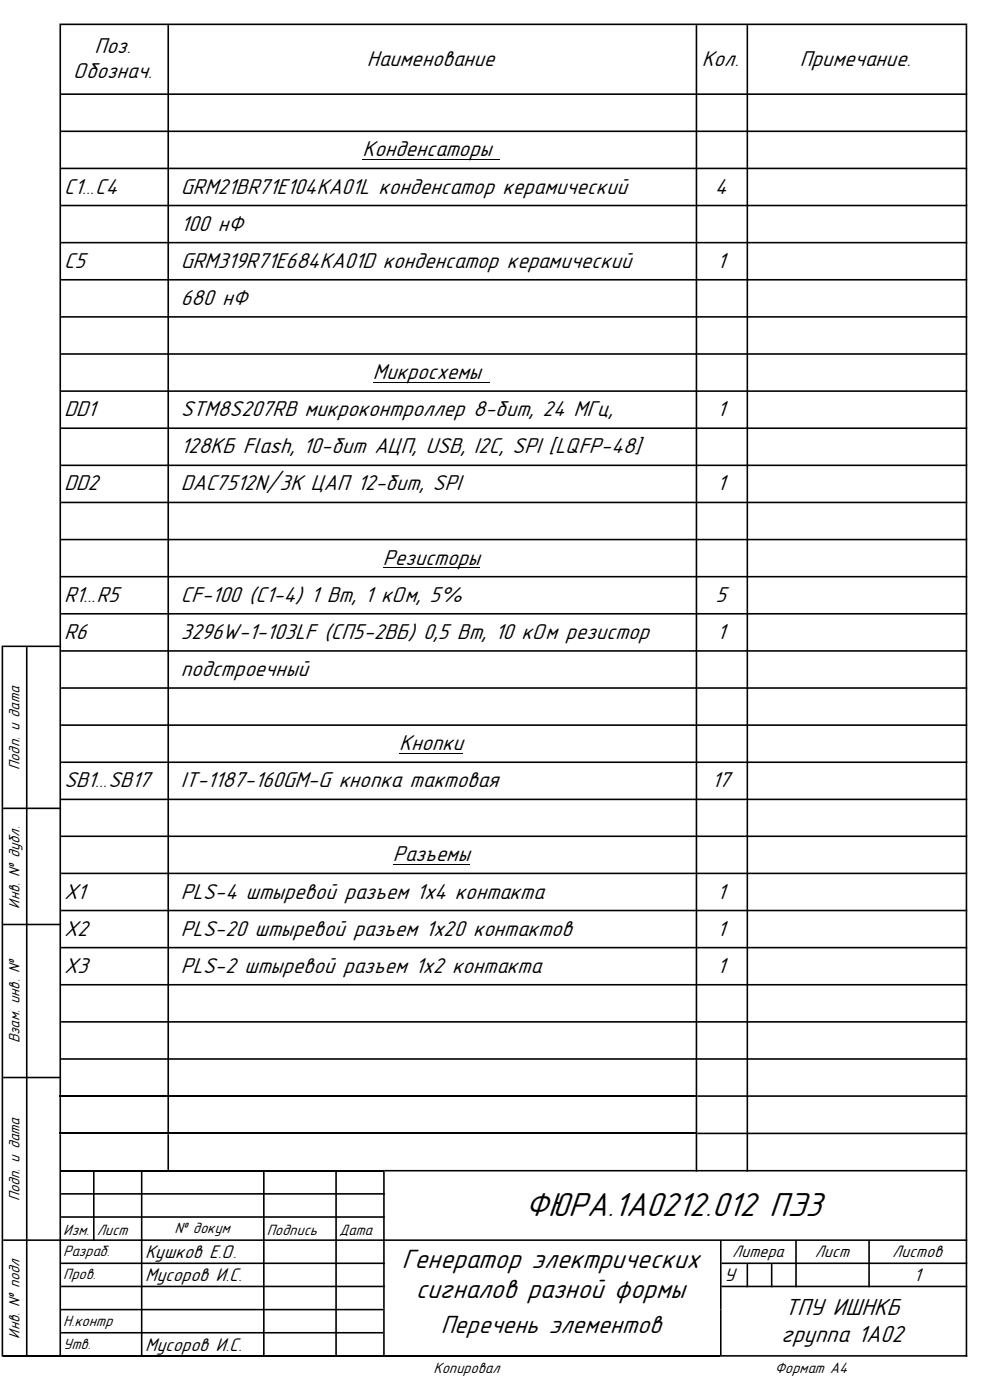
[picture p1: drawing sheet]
<svg xmlns="http://www.w3.org/2000/svg" width="210mm" height="297mm" viewBox="0 0 210 297" stroke-linecap="round" stroke-linejoin="round" font-family="sans-serif">
<defs><g id="words">
<text font-size="7.5" x="111.4" y="258">ФЮРА.1А0212.012 ПЭ3</text>
<g font-size="6">
<text x="85.2" y="269">Генератор электрических</text>
<text x="88.2" y="275.5">сигналов разной формы</text>
</g>
<text font-size="5.6" x="93.5" y="282.7">Перечень элементов</text>
<g font-size="5.2">
<text x="166.4" y="278.9">ТПУ ИШНКБ</text>
<text x="165.7" y="284.7">группа 1А02</text>
</g>
<g font-size="4.8">
<text x="20.1" y="11.3">Поз.</text>
<text x="15.5" y="16.6">Обознач.</text>
<text x="77.9" y="14">Наименование</text>
<text x="148.9" y="14">Кол.</text>
<text x="169.7" y="14">Примечание.</text>
<text x="76.9" y="33.2">Конденсаторы</text>
<text x="13.6" y="41.1">С1…C4</text>
<text x="38.4" y="41.1">GRM21BR71E104KA01L конденсатор керамический</text>
<text x="151.7" y="41.1">4</text>
<text x="38.4" y="48.9">100 нФ</text>
<text x="13.6" y="56.8">C5</text>
<text x="38.4" y="56.8">GRM319R71E684KA01D конденсатор керамический</text>
<text x="152.1" y="56.8">1</text>
<text x="38.4" y="64.7">680 нФ</text>
<text x="79.1" y="80.4">Микросхемы</text>
<text x="13.6" y="88.3">DD1</text>
<text x="38.3" y="88.3">STM8S207RB микроконтроллер 8-бит, 24 МГц,</text>
<text x="152.1" y="88.3">1</text>
<text x="38.4" y="96.2">128КБ Flash, 10-бит АЦП, USB, I2C, SPI [LQFP-48]</text>
<text x="13.6" y="104.1">DD2</text>
<text x="38.3" y="104.1">DAC7512N/3K ЦАП 12-бит, SPI</text>
<text x="152.1" y="104.1">1</text>
<text x="81.2" y="119.8">Резисторы</text>
<text x="13.6" y="127.7">R1…R5</text>
<text x="38.4" y="127.7">CF-100 (С1-4) 1 Вт, 1 кОм, 5%</text>
<text x="151.8" y="127.7">5</text>
<text x="13.6" y="135.6">R6</text>
<text x="38.4" y="135.6">3296W-1-103LF (СП5-2ВБ) 0,5 Вт, 10 кОм резистор</text>
<text x="152.1" y="135.6">1</text>
<text x="38.4" y="143.4">подстроечный</text>
<text x="84.7" y="159.2">Кнопки</text>
<text x="13.6" y="167">SB1…SB17</text>
<text x="38.4" y="167">IT-1187-160GM-G кнопка тактовая</text>
<text x="151" y="167">17</text>
<text x="83.4" y="182.8">Разъемы</text>
<text x="13.6" y="190.6">X1</text>
<text x="38.4" y="190.6">PLS-4 штыревой разъем 1x4 контакта</text>
<text x="152.1" y="190.6">1</text>
<text x="13.6" y="198.5">X2</text>
<text x="38.4" y="198.5">PLS-20 штыревой разъем 1x20 контактов</text>
<text x="152.1" y="198.5">1</text>
<text x="13.6" y="206.4">X3</text>
<text x="38.4" y="206.4">PLS-2 штыревой разъем 1x2 контакта</text>
<text x="152.1" y="206.4">1</text>
</g>
<g font-size="4.1">
<text x="30.8" y="266.9">Кушков Е.О.</text>
<text x="30.8" y="271.8">Мусоров И.С.</text>
<text x="153.6" y="271.8">У</text>
<text x="193.9" y="271.8">1</text>
<text x="30.8" y="286.6">Мусоров И.С.</text>
</g>
<g font-size="3.7">
<text x="155.3" y="266.6">Литера</text>
<text x="172.9" y="266.6">Лист</text>
<text x="189.3" y="266.6">Листов</text>
</g>
<g font-size="3.4">
<text x="4.1" y="163.4" transform="rotate(-90 4.1 163.4)">Подп. и дата</text>
<text x="4.1" y="192.7" transform="rotate(-90 4.1 192.7)">Инв. № дубл.</text>
<text x="4.1" y="221.4" transform="rotate(-90 4.1 221.4)">Взам. инв. №</text>
<text x="4.1" y="254.9" transform="rotate(-90 4.1 254.9)">Подп. и дата</text>
<text x="13.4" y="262">Изм. Лист</text>
<text x="37" y="261.6">№ докум</text>
<text x="56.6" y="262">Подпись</text>
<text x="71.9" y="262">Дата</text>
<text x="13.4" y="266.5">Разраб.</text>
<text x="13.4" y="271.4">Пров.</text>
<text x="13.4" y="281.2">Н.контр</text>
<text x="4.1" y="284" transform="rotate(-90 4.1 284)">Инв. № подл</text>
<text x="13.4" y="286.1">Утв.</text>
<text x="92" y="291.4">Копировал</text>
<text x="164.3" y="291.4">Формат А4</text>
</g>
</g></defs>
<path d="M76.9 33.8h29.1M79.1 81.1h24.7M81.2 120.5h20.5M84.7 159.8h13.5M83.4 183.4h16.2" fill="none" stroke="#000" stroke-width=".21"/>
<g fill="#000">
<path d="M12.6 5h.4v227.4h-.4zM35.5 5.3h.4v227.1h-.4z" fill-rule="evenodd"/>
<path d="M13 5h192.2v.3h-192.2zM13 19.8h192.2v.4h-192.2zM13 27.7h192.2v.3h-192.2zM13 35.6h192.2v.3h-192.2zM13 43.4h192.2v.4h-192.2zM13 51.3h192.2v.3h-192.2zM13 59.2h192.2v.3h-192.2zM13 67.1h192.2v.3h-192.2zM13 74.9h192.2v.4h-192.2zM13 82.8h192.2v.3h-192.2zM13 90.7h192.2v.3h-192.2zM13 98.6h192.2v.3h-192.2zM13 106.4h192.2v.4h-192.2zM13 114.3h192.2v.3h-192.2zM13 122.2h192.2v.3h-192.2zM13 130h192.2v.4h-192.2zM.7 136.9h12.3v.4h-12.3zM13 137.9h192.2v.4h-192.2zM13 145.8h192.2v.3h-192.2zM13 153.7h192.2v.3h-192.2zM13 161.5h192.2v.4h-192.2zM13 169.4h192.2v.4h-192.2zM.7 171.3h12.3v.4h-12.3zM13 177.2h192.2v.4h-192.2zM13 185.1h192.2v.4h-192.2zM13 193h192.2v.3h-192.2zM.7 196h12.3v.3h-12.3zM13 200.9h192.2v.3h-192.2zM13 208.7h192.2v.4h-192.2zM13 216.6h192.2v.4h-192.2zM13 224.5h192.2v.3h-192.2zM.7 228.4h12.3v.4h-12.3zM147.9 232.4h57.3v.3h-57.3zM147.9 240.3h57.3v.3h-57.3zM81.6 248.2h123.6v.3h-123.6zM13 253.1h68.6v.3h-68.6zM13 258h68.6v.4h-68.6zM.7 262.9h204.5v.4h-204.5zM153.1 267.8h52.1v.4h-52.1zM153.1 272.8h52.1v.3h-52.1zM13 277.7h68.3v.3h-68.3zM13 282.6h68.3v.3h-68.3zM152.7 287.5h52.5v.3h-52.5z" fill-rule="evenodd"/>
<path d="M12.6 232.7h.4v7.6h-.4zM35.5 232.7h.4v7.6h-.4z" fill-rule="evenodd"/>
<path d="M12.6 240.6h.4v47.2h-.4zM35.5 240.6h.4v7.6h-.4zM147.6 5.3h.3v243.2h-.3zM158.4 268.2h.3v4.9h-.3zM204.9 5.3h.3v282.5h-.3zM.3 136.9h.4v150.9h-.4zM5.5 137.3h.3v150.5h-.3zM19.7 248.5h.4v14.8h-.4zM29.9 248.5h.3v39.3h-.3zM55.8 248.5h.3v39.3h-.3zM71.1 248.5h.4v39.3h-.4zM81.3 277.7h.3v9.8h-.3zM152.7 277.8h.4v9.7h-.4zM168.7 263.3h.3v9.8h-.3zM184.2 263.3h.3v9.8h-.3zM163.5 268.2h.4v4.9h-.4z" fill-rule="evenodd"/>
<path d="M81.3 248.2h.3v29.5h-.3zM152.7 263.3h.4v14.5h-.4z" fill-rule="evenodd"/>
<path d="M13 267.8h68.6v.4h-68.6zM158.4 5.3h.3v243.2h-.3zM13 272.8h68.6v.3h-68.6z" fill-rule="evenodd"/>
</g>
<path d="M12.6 232.5h135M12.6 240.5h135M13 248.4h68.3M.7 287.7h152" fill="none" stroke="#000" stroke-width=".34"/>
<use href="#words"/>
</svg>
